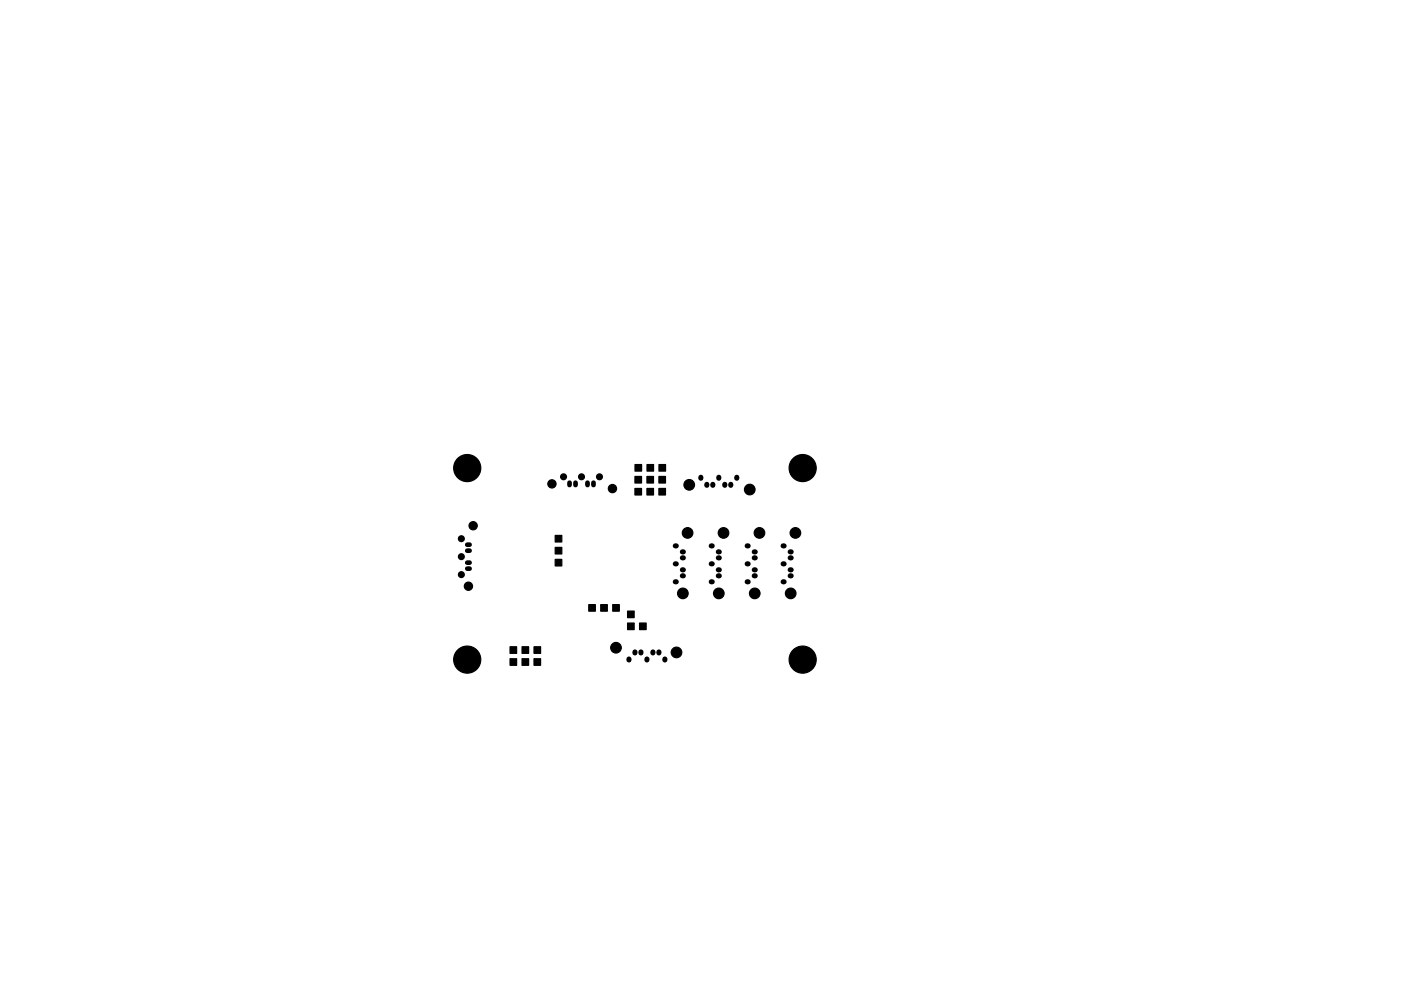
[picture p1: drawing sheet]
<svg xmlns="http://www.w3.org/2000/svg" width="297mm" height="210mm" viewBox="0 0 297 210" stroke-linecap="round" stroke-linejoin="round" font-family="sans-serif">
<g fill="#000" stroke="#000" stroke-width=".25">
<path d="M134.6 98.6h1.4v1.4h-1.4zM137.2 98.6h1.4v1.4h-1.4zM139.7 98.6h1.4v1.4h-1.4zM117.7 113.6h1.4v1.4h-1.4zM117.7 116.1h1.4v1.4h-1.4zM117.7 118.7h1.4v1.4h-1.4zM134.6 103.6h1.4v1.4h-1.4zM134.6 101.1h1.4v1.4h-1.4zM137.2 103.6h1.4v1.4h-1.4zM137.2 101.1h1.4v1.4h-1.4zM139.7 103.6h1.4v1.4h-1.4zM139.7 101.1h1.4v1.4h-1.4z"/>
<path d="M108.1 137.2h1.4v1.4h-1.4zM108.1 139.8h1.4v1.4h-1.4zM110.7 137.2h1.4v1.4h-1.4zM110.7 139.8h1.4v1.4h-1.4zM113.2 137.2h1.4v1.4h-1.4zM113.2 139.8h1.4v1.4h-1.4zM124.8 128.3h1.4v1.4h-1.4zM127.4 128.3h1.4v1.4h-1.4zM129.9 128.3h1.4v1.4h-1.4zM133.1 129.6h1.4v1.4h-1.4zM133.1 132.2h1.4v1.4h-1.4zM135.6 132.2h1.4v1.4h-1.4z"/>
<circle cx="99.1" cy="99.3" r="2.87"/>
<circle cx="170.2" cy="99.3" r="2.87"/>
<circle cx="97.8" cy="114.3" r=".62"/>
<circle cx="97.8" cy="118.1" r=".62"/>
<circle cx="100.3" cy="111.5" r=".87"/>
<circle cx="117" cy="102.7" r=".87"/>
<circle cx="119.5" cy="101.2" r=".62"/>
<circle cx="123.3" cy="101.2" r=".62"/>
<circle cx="127.1" cy="101.2" r=".62"/>
<circle cx="129.9" cy="103.7" r=".87"/>
<circle cx="145.8" cy="113.1" r="1.12"/>
<circle cx="146.1" cy="102.9" r="1.12"/>
<circle cx="153.4" cy="113.1" r="1.12"/>
<circle cx="159" cy="103.9" r="1.12"/>
<circle cx="161" cy="113.1" r="1.12"/>
<circle cx="168.6" cy="113.1" r="1.12"/>
<circle cx="97.8" cy="121.9" r=".62"/>
<circle cx="99.1" cy="139.9" r="2.87"/>
<circle cx="99.3" cy="124.4" r=".87"/>
<circle cx="130.6" cy="137.4" r="1.12"/>
<circle cx="143.4" cy="138.4" r="1.12"/>
<circle cx="144.8" cy="125.9" r="1.12"/>
<circle cx="152.4" cy="125.9" r="1.12"/>
<circle cx="160" cy="125.9" r="1.12"/>
<circle cx="167.6" cy="125.9" r="1.12"/>
<circle cx="170.2" cy="139.9" r="2.87"/>
</g>
<path d="M99.1 119.4h.5M99.1 116.8h.5M99.1 115.6h.5M120.8 102.4v.5M122 102.4v.5M124.6 102.4v.5M125.8 102.4v.5M99.1 120.6h.5" fill="none" stroke="#000" stroke-width="1"/>
<g fill="none" stroke="#000" stroke-width="1.1">
<path d="M143.2 115.8h.2M143.2 119.6h.2M144.7 118.4h.2M144.7 117.1h.2M148.6 101.3v.2M149.9 102.8v.2M150.8 115.8h.2M150.8 119.6h.2M151.1 102.8v.2M152.3 118.4h.2M152.3 117.1h.2M152.4 101.3v.2"/>
<path d="M153.7 102.8v.2M154.9 102.8v.2M156.2 101.3v.2M158.4 115.8h.2M158.4 119.6h.2M159.9 118.4h.2M159.9 117.1h.2M166 115.8h.2M166 119.6h.2M167.5 118.4h.2M167.5 117.1h.2M133.3 139.8v.2"/>
<path d="M134.6 138.3v.2M135.9 138.3v.2M137.2 139.8v.2M138.4 138.3v.2M139.7 138.3v.2M141 139.8v.2M143.2 123.4h.2M144.7 122.2h.2M144.7 120.9h.2M150.8 123.4h.2M152.3 122.2h.2M152.3 120.9h.2"/>
<path d="M158.4 123.4h.2M159.9 122.2h.2M159.9 120.9h.2M166 123.4h.2M167.5 122.2h.2M167.5 120.9h.2"/>
</g>
</svg>
